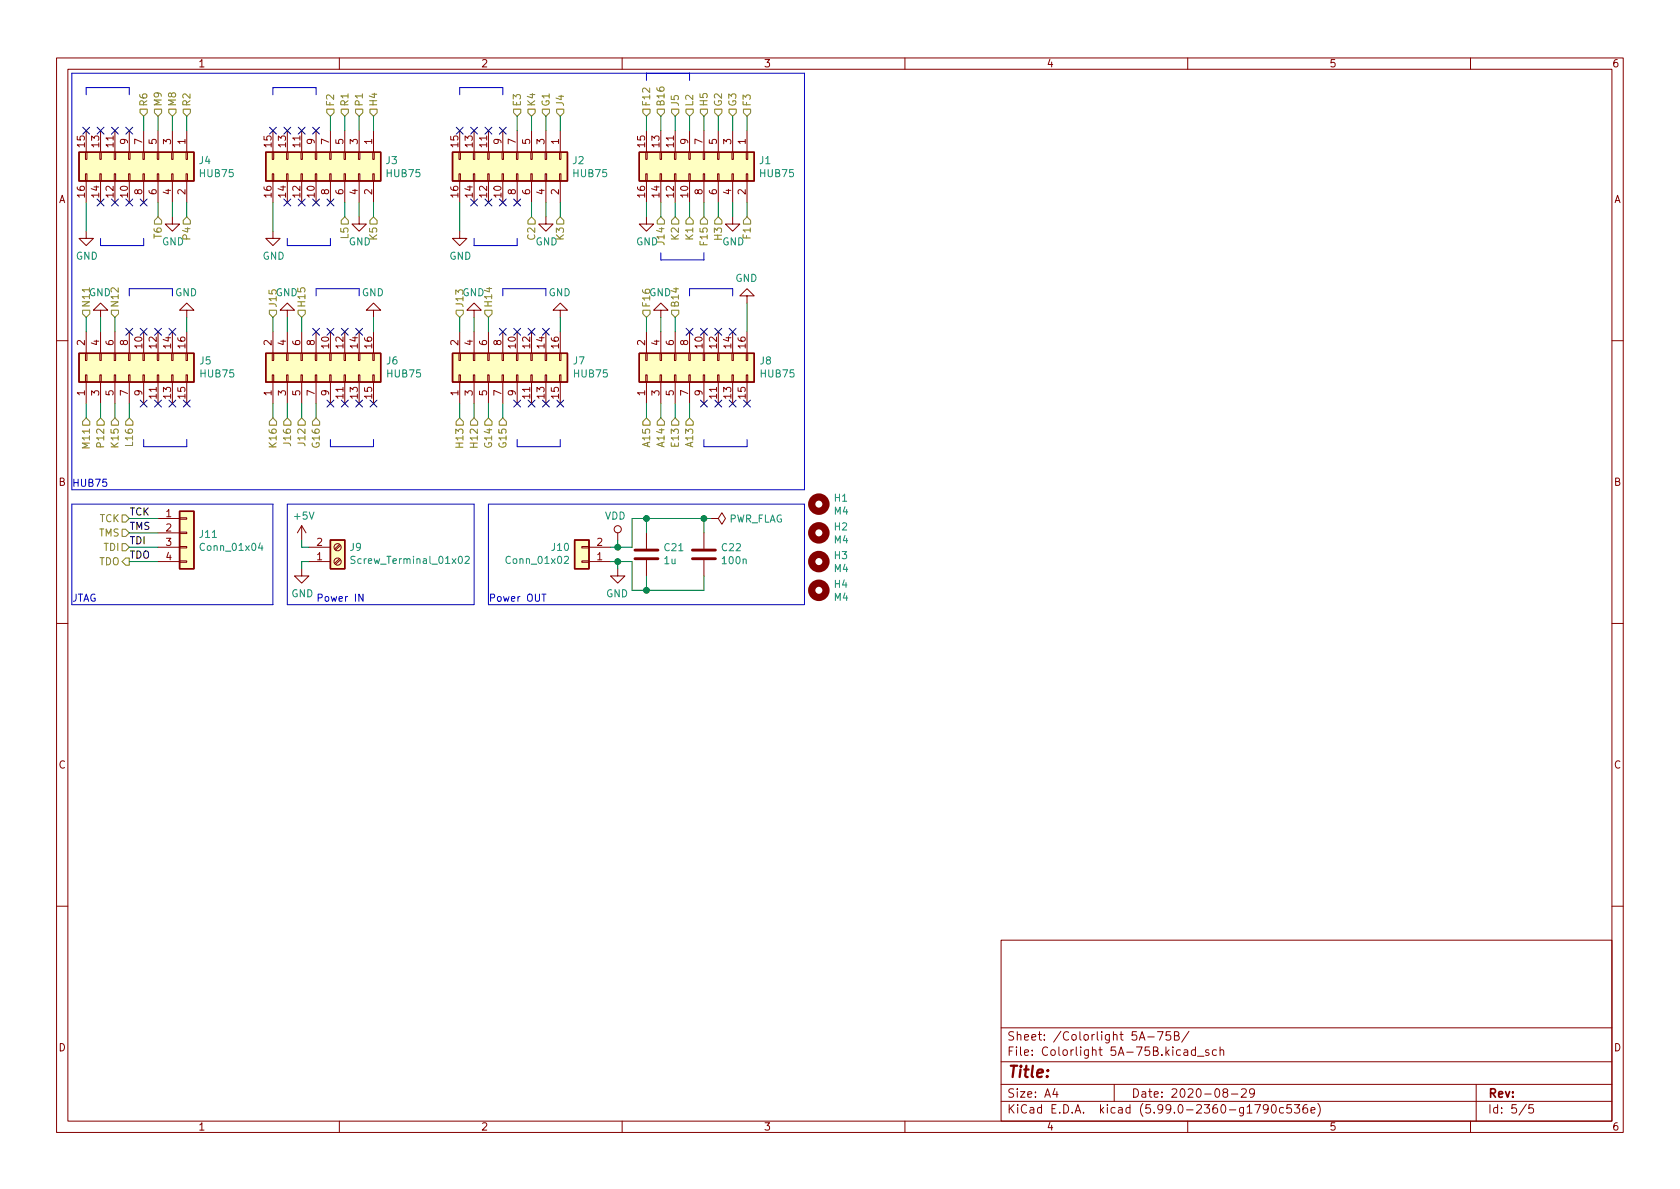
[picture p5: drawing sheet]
<svg xmlns="http://www.w3.org/2000/svg" width="297mm" height="210mm" viewBox="0 0 297 210" stroke-linecap="round" stroke-linejoin="round" font-family="sans-serif">
<defs><g id="words">
<text font-size="2.8" fill="#840000" x="178" y="190.6">Title:</text>
<g font-size="2.1" fill="#840000">
<text x="178" y="184">Sheet: /Colorlight 5A-75B/</text>
<text x="178" y="186.7">File: Colorlight 5A-75B.kicad_sch</text>
<text x="178" y="196.9">KiCad E.D.A. kicad (5.99.0-2360-g1790c536e)</text>
<text x="178" y="194.1">Size: A4</text>
<text x="200" y="194.1">Date: 2020-08-29</text>
<text x="263" y="194.1">Rev:</text>
<text x="263" y="196.9">Id: 5/5</text>
</g>
<g font-size="1.8" fill="#840000">
<text x="35" y="11.9">1</text>
<text x="85" y="11.9">2</text>
<text x="135" y="11.9">3</text>
<text x="185" y="11.9">4</text>
<text x="235" y="11.9">5</text>
<text x="285" y="11.9">6</text>
<text x="15" y="26" transform="rotate(-90 15 26)">15</text>
<text x="17.5" y="26" transform="rotate(-90 17.5 26)">13</text>
<text x="20.1" y="26" transform="rotate(-90 20.1 26)">11</text>
<text x="22.6" y="25.5" transform="rotate(-90 22.6 25.5)">9</text>
<text x="25.1" y="25.5" transform="rotate(-90 25.1 25.5)">7</text>
<text x="27.7" y="25.5" transform="rotate(-90 27.7 25.5)">5</text>
<text x="30.2" y="25.5" transform="rotate(-90 30.2 25.5)">3</text>
<text x="32.8" y="25.5" transform="rotate(-90 32.8 25.5)">1</text>
<text x="48" y="26" transform="rotate(-90 48 26)">15</text>
<text x="50.5" y="26" transform="rotate(-90 50.5 26)">13</text>
<text x="53.1" y="26" transform="rotate(-90 53.1 26)">11</text>
<text x="55.6" y="25.5" transform="rotate(-90 55.6 25.5)">9</text>
<text x="58.2" y="25.5" transform="rotate(-90 58.2 25.5)">7</text>
<text x="60.7" y="25.5" transform="rotate(-90 60.7 25.5)">5</text>
<text x="63.2" y="25.5" transform="rotate(-90 63.2 25.5)">3</text>
<text x="65.8" y="25.5" transform="rotate(-90 65.8 25.5)">1</text>
<text x="81" y="26" transform="rotate(-90 81 26)">15</text>
<text x="83.6" y="26" transform="rotate(-90 83.6 26)">13</text>
<text x="86.1" y="26" transform="rotate(-90 86.1 26)">11</text>
<text x="88.6" y="25.5" transform="rotate(-90 88.6 25.5)">9</text>
<text x="91.2" y="25.5" transform="rotate(-90 91.2 25.5)">7</text>
<text x="93.7" y="25.5" transform="rotate(-90 93.7 25.5)">5</text>
<text x="96.3" y="25.5" transform="rotate(-90 96.3 25.5)">3</text>
<text x="98.8" y="25.5" transform="rotate(-90 98.8 25.5)">1</text>
<text x="114" y="26" transform="rotate(-90 114 26)">15</text>
<text x="116.6" y="26" transform="rotate(-90 116.6 26)">13</text>
<text x="119.1" y="26" transform="rotate(-90 119.1 26)">11</text>
<text x="121.7" y="25.5" transform="rotate(-90 121.7 25.5)">9</text>
<text x="124.2" y="25.5" transform="rotate(-90 124.2 25.5)">7</text>
<text x="126.7" y="25.5" transform="rotate(-90 126.7 25.5)">5</text>
<text x="129.3" y="25.5" transform="rotate(-90 129.3 25.5)">3</text>
<text x="131.8" y="25.5" transform="rotate(-90 131.8 25.5)">1</text>
<text x="10.3" y="35.9">A</text>
<text x="15" y="34.9" transform="rotate(-90 15 34.9)">16</text>
<text x="17.5" y="34.9" transform="rotate(-90 17.5 34.9)">14</text>
<text x="20.1" y="34.9" transform="rotate(-90 20.1 34.9)">12</text>
<text x="22.6" y="34.9" transform="rotate(-90 22.6 34.9)">10</text>
<text x="25.1" y="34.4" transform="rotate(-90 25.1 34.4)">8</text>
<text x="27.7" y="34.4" transform="rotate(-90 27.7 34.4)">6</text>
<text x="30.2" y="34.4" transform="rotate(-90 30.2 34.4)">4</text>
<text x="32.8" y="34.4" transform="rotate(-90 32.8 34.4)">2</text>
<text x="48" y="34.9" transform="rotate(-90 48 34.9)">16</text>
<text x="50.5" y="34.9" transform="rotate(-90 50.5 34.9)">14</text>
<text x="53.1" y="34.9" transform="rotate(-90 53.1 34.9)">12</text>
<text x="55.6" y="34.9" transform="rotate(-90 55.6 34.9)">10</text>
<text x="58.2" y="34.4" transform="rotate(-90 58.2 34.4)">8</text>
<text x="60.7" y="34.4" transform="rotate(-90 60.7 34.4)">6</text>
<text x="63.2" y="34.4" transform="rotate(-90 63.2 34.4)">4</text>
<text x="65.8" y="34.4" transform="rotate(-90 65.8 34.4)">2</text>
<text x="81" y="34.9" transform="rotate(-90 81 34.9)">16</text>
<text x="83.6" y="34.9" transform="rotate(-90 83.6 34.9)">14</text>
<text x="86.1" y="34.9" transform="rotate(-90 86.1 34.9)">12</text>
<text x="88.6" y="34.9" transform="rotate(-90 88.6 34.9)">10</text>
<text x="91.2" y="34.4" transform="rotate(-90 91.2 34.4)">8</text>
<text x="93.7" y="34.4" transform="rotate(-90 93.7 34.4)">6</text>
<text x="96.3" y="34.4" transform="rotate(-90 96.3 34.4)">4</text>
<text x="98.8" y="34.4" transform="rotate(-90 98.8 34.4)">2</text>
<text x="114" y="34.9" transform="rotate(-90 114 34.9)">16</text>
<text x="116.6" y="34.9" transform="rotate(-90 116.6 34.9)">14</text>
<text x="119.1" y="34.9" transform="rotate(-90 119.1 34.9)">12</text>
<text x="121.7" y="34.9" transform="rotate(-90 121.7 34.9)">10</text>
<text x="124.2" y="34.4" transform="rotate(-90 124.2 34.4)">8</text>
<text x="126.7" y="34.4" transform="rotate(-90 126.7 34.4)">6</text>
<text x="129.3" y="34.4" transform="rotate(-90 129.3 34.4)">4</text>
<text x="131.8" y="34.4" transform="rotate(-90 131.8 34.4)">2</text>
<text x="285.3" y="35.9">A</text>
<text x="15" y="61.1" transform="rotate(-90 15 61.1)">2</text>
<text x="17.5" y="61.1" transform="rotate(-90 17.5 61.1)">4</text>
<text x="20.1" y="61.1" transform="rotate(-90 20.1 61.1)">6</text>
<text x="22.6" y="61.1" transform="rotate(-90 22.6 61.1)">8</text>
<text x="25.1" y="61.6" transform="rotate(-90 25.1 61.6)">10</text>
<text x="27.7" y="61.6" transform="rotate(-90 27.7 61.6)">12</text>
<text x="30.2" y="61.6" transform="rotate(-90 30.2 61.6)">14</text>
<text x="32.8" y="61.6" transform="rotate(-90 32.8 61.6)">16</text>
<text x="48" y="61.1" transform="rotate(-90 48 61.1)">2</text>
<text x="50.5" y="61.1" transform="rotate(-90 50.5 61.1)">4</text>
<text x="53.1" y="61.1" transform="rotate(-90 53.1 61.1)">6</text>
<text x="55.6" y="61.1" transform="rotate(-90 55.6 61.1)">8</text>
<text x="58.2" y="61.6" transform="rotate(-90 58.2 61.6)">10</text>
<text x="60.7" y="61.6" transform="rotate(-90 60.7 61.6)">12</text>
<text x="63.2" y="61.6" transform="rotate(-90 63.2 61.6)">14</text>
<text x="65.8" y="61.6" transform="rotate(-90 65.8 61.6)">16</text>
<text x="81" y="61.1" transform="rotate(-90 81 61.1)">2</text>
<text x="83.6" y="61.1" transform="rotate(-90 83.6 61.1)">4</text>
<text x="86.1" y="61.1" transform="rotate(-90 86.1 61.1)">6</text>
<text x="88.6" y="61.1" transform="rotate(-90 88.6 61.1)">8</text>
<text x="91.2" y="61.6" transform="rotate(-90 91.2 61.6)">10</text>
<text x="93.7" y="61.6" transform="rotate(-90 93.7 61.6)">12</text>
<text x="96.3" y="61.6" transform="rotate(-90 96.3 61.6)">14</text>
<text x="98.8" y="61.6" transform="rotate(-90 98.8 61.6)">16</text>
<text x="114" y="61.1" transform="rotate(-90 114 61.1)">2</text>
<text x="116.6" y="61.1" transform="rotate(-90 116.6 61.1)">4</text>
<text x="119.1" y="61.1" transform="rotate(-90 119.1 61.1)">6</text>
<text x="121.7" y="61.1" transform="rotate(-90 121.7 61.1)">8</text>
<text x="124.2" y="61.6" transform="rotate(-90 124.2 61.6)">10</text>
<text x="126.7" y="61.6" transform="rotate(-90 126.7 61.6)">12</text>
<text x="129.3" y="61.6" transform="rotate(-90 129.3 61.6)">14</text>
<text x="131.8" y="61.6" transform="rotate(-90 131.8 61.6)">16</text>
<text x="15" y="70" transform="rotate(-90 15 70)">1</text>
<text x="17.5" y="70" transform="rotate(-90 17.5 70)">3</text>
<text x="20.1" y="70" transform="rotate(-90 20.1 70)">5</text>
<text x="22.6" y="70" transform="rotate(-90 22.6 70)">7</text>
<text x="25.1" y="70" transform="rotate(-90 25.1 70)">9</text>
<text x="27.7" y="70.4" transform="rotate(-90 27.7 70.4)">11</text>
<text x="30.2" y="70.4" transform="rotate(-90 30.2 70.4)">13</text>
<text x="32.8" y="70.4" transform="rotate(-90 32.8 70.4)">15</text>
<text x="48" y="70" transform="rotate(-90 48 70)">1</text>
<text x="50.5" y="70" transform="rotate(-90 50.5 70)">3</text>
<text x="53.1" y="70" transform="rotate(-90 53.1 70)">5</text>
<text x="55.6" y="70" transform="rotate(-90 55.6 70)">7</text>
<text x="58.2" y="70" transform="rotate(-90 58.2 70)">9</text>
<text x="60.7" y="70.4" transform="rotate(-90 60.7 70.4)">11</text>
<text x="63.2" y="70.4" transform="rotate(-90 63.2 70.4)">13</text>
<text x="65.8" y="70.4" transform="rotate(-90 65.8 70.4)">15</text>
<text x="81" y="70" transform="rotate(-90 81 70)">1</text>
<text x="83.6" y="70" transform="rotate(-90 83.6 70)">3</text>
<text x="86.1" y="70" transform="rotate(-90 86.1 70)">5</text>
<text x="88.6" y="70" transform="rotate(-90 88.6 70)">7</text>
<text x="91.2" y="70" transform="rotate(-90 91.2 70)">9</text>
<text x="93.7" y="70.4" transform="rotate(-90 93.7 70.4)">11</text>
<text x="96.3" y="70.4" transform="rotate(-90 96.3 70.4)">13</text>
<text x="98.8" y="70.4" transform="rotate(-90 98.8 70.4)">15</text>
<text x="114" y="70" transform="rotate(-90 114 70)">1</text>
<text x="116.6" y="70" transform="rotate(-90 116.6 70)">3</text>
<text x="119.1" y="70" transform="rotate(-90 119.1 70)">5</text>
<text x="121.7" y="70" transform="rotate(-90 121.7 70)">7</text>
<text x="124.2" y="70" transform="rotate(-90 124.2 70)">9</text>
<text x="126.7" y="70.4" transform="rotate(-90 126.7 70.4)">11</text>
<text x="129.3" y="70.4" transform="rotate(-90 129.3 70.4)">13</text>
<text x="131.8" y="70.4" transform="rotate(-90 131.8 70.4)">15</text>
<text x="10.3" y="85.9">B</text>
<text x="285.3" y="85.9">B</text>
<text x="29.4" y="91.4">1</text>
<text x="29.4" y="94">2</text>
<text x="29.4" y="96.5">3</text>
<text x="29.4" y="99.1">4</text>
<text x="56" y="99.1">1</text>
<text x="56" y="96.5">2</text>
<text x="105.6" y="99.1">1</text>
<text x="105.6" y="96.5">2</text>
<text x="10.3" y="135.9">C</text>
<text x="285.3" y="135.9">C</text>
<text x="10.3" y="185.9">D</text>
<text x="285.3" y="185.9">D</text>
<text x="35" y="199.9">1</text>
<text x="85" y="199.9">2</text>
<text x="135" y="199.9">3</text>
<text x="185" y="199.9">4</text>
<text x="235" y="199.9">5</text>
<text x="285" y="199.9">6</text>
</g>
<g font-size="1.8" fill="#848400">
<text x="26" y="18.9" transform="rotate(-90 26 18.9)">R6</text>
<text x="28.6" y="18.9" transform="rotate(-90 28.6 18.9)">M9</text>
<text x="31.1" y="18.9" transform="rotate(-90 31.1 18.9)">M8</text>
<text x="33.7" y="18.9" transform="rotate(-90 33.7 18.9)">R2</text>
<text x="59.1" y="18.9" transform="rotate(-90 59.1 18.9)">F2</text>
<text x="61.6" y="18.9" transform="rotate(-90 61.6 18.9)">R1</text>
<text x="64.1" y="18.9" transform="rotate(-90 64.1 18.9)">P1</text>
<text x="66.7" y="18.9" transform="rotate(-90 66.7 18.9)">H4</text>
<text x="92.1" y="18.9" transform="rotate(-90 92.1 18.9)">E3</text>
<text x="94.6" y="18.9" transform="rotate(-90 94.6 18.9)">K4</text>
<text x="97.2" y="18.9" transform="rotate(-90 97.2 18.9)">G1</text>
<text x="99.7" y="18.9" transform="rotate(-90 99.7 18.9)">J4</text>
<text x="114.9" y="18.9" transform="rotate(-90 114.9 18.9)">F12</text>
<text x="117.5" y="18.9" transform="rotate(-90 117.5 18.9)">B16</text>
<text x="120" y="18.9" transform="rotate(-90 120 18.9)">J5</text>
<text x="122.6" y="18.9" transform="rotate(-90 122.6 18.9)">L2</text>
<text x="125.1" y="18.9" transform="rotate(-90 125.1 18.9)">H5</text>
<text x="127.6" y="18.9" transform="rotate(-90 127.6 18.9)">G2</text>
<text x="130.2" y="18.9" transform="rotate(-90 130.2 18.9)">G3</text>
<text x="132.7" y="18.9" transform="rotate(-90 132.7 18.9)">F3</text>
<text x="28.6" y="42.1" transform="rotate(-90 28.6 42.1)">T6</text>
<text x="33.7" y="42.2" transform="rotate(-90 33.7 42.2)">P4</text>
<text x="61.6" y="42.1" transform="rotate(-90 61.6 42.1)">L5</text>
<text x="66.7" y="42.3" transform="rotate(-90 66.7 42.3)">K5</text>
<text x="94.6" y="42.3" transform="rotate(-90 94.6 42.3)">C2</text>
<text x="99.7" y="42.3" transform="rotate(-90 99.7 42.3)">K3</text>
<text x="117.5" y="42.9" transform="rotate(-90 117.5 42.9)">J14</text>
<text x="120" y="42.3" transform="rotate(-90 120 42.3)">K2</text>
<text x="122.6" y="42.3" transform="rotate(-90 122.6 42.3)">K1</text>
<text x="125.1" y="43" transform="rotate(-90 125.1 43)">F15</text>
<text x="127.6" y="42.3" transform="rotate(-90 127.6 42.3)">H3</text>
<text x="132.7" y="42.1" transform="rotate(-90 132.7 42.1)">F1</text>
<text x="15.7" y="52.4">GND</text>
<text x="15.9" y="54.5" transform="rotate(-90 15.9 54.5)">N11</text>
<text x="21" y="54.5" transform="rotate(-90 21 54.5)">N12</text>
<text x="48.9" y="54.5" transform="rotate(-90 48.9 54.5)">J15</text>
<text x="54" y="54.5" transform="rotate(-90 54 54.5)">H15</text>
<text x="81.9" y="54.5" transform="rotate(-90 81.9 54.5)">J13</text>
<text x="87" y="54.5" transform="rotate(-90 87 54.5)">H14</text>
<text x="114.9" y="54.5" transform="rotate(-90 114.9 54.5)">F16</text>
<text x="120" y="54.5" transform="rotate(-90 120 54.5)">B14</text>
<text x="15.9" y="79" transform="rotate(-90 15.9 79)">M11</text>
<text x="18.4" y="78.7" transform="rotate(-90 18.4 78.7)">P12</text>
<text x="21" y="78.8" transform="rotate(-90 21 78.8)">K15</text>
<text x="23.5" y="78.6" transform="rotate(-90 23.5 78.6)">L16</text>
<text x="48.9" y="78.8" transform="rotate(-90 48.9 78.8)">K16</text>
<text x="51.4" y="78.5" transform="rotate(-90 51.4 78.5)">J16</text>
<text x="54" y="78.5" transform="rotate(-90 54 78.5)">J12</text>
<text x="56.5" y="78.9" transform="rotate(-90 56.5 78.9)">G16</text>
<text x="81.9" y="78.8" transform="rotate(-90 81.9 78.8)">H13</text>
<text x="84.5" y="78.8" transform="rotate(-90 84.5 78.8)">H12</text>
<text x="87" y="78.9" transform="rotate(-90 87 78.9)">G14</text>
<text x="89.5" y="78.9" transform="rotate(-90 89.5 78.9)">G15</text>
<text x="114.9" y="78.8" transform="rotate(-90 114.9 78.8)">A15</text>
<text x="117.5" y="78.8" transform="rotate(-90 117.5 78.8)">A14</text>
<text x="120" y="78.7" transform="rotate(-90 120 78.7)">E13</text>
<text x="122.6" y="78.8" transform="rotate(-90 122.6 78.8)">A13</text>
<text x="17.5" y="94.9">TMS</text>
<text x="17.6" y="92.3">TCK</text>
<text x="17.5" y="99.9">TDO</text>
<text x="18.4" y="97.4">TDI</text>
</g>
<g font-size="1.8" fill="#008484">
<text x="35.2" y="29">J4</text>
<text x="68.3" y="29">J3</text>
<text x="101.3" y="29">J2</text>
<text x="134.3" y="29">J1</text>
<text x="35.4" y="31.3">HUB75</text>
<text x="68.4" y="31.3">HUB75</text>
<text x="101.4" y="31.3">HUB75</text>
<text x="134.5" y="31.3">HUB75</text>
<text x="13.4" y="45.9">GND</text>
<text x="28.6" y="43.4">GND</text>
<text x="46.4" y="45.9">GND</text>
<text x="61.6" y="43.4">GND</text>
<text x="79.4" y="45.9">GND</text>
<text x="94.7" y="43.4">GND</text>
<text x="112.4" y="43.4">GND</text>
<text x="127.7" y="43.4">GND</text>
<text x="48.7" y="52.4">GND</text>
<text x="81.7" y="52.4">GND</text>
<text x="114.8" y="52.4">GND</text>
<text x="130" y="49.8">GND</text>
<text x="35.3" y="64.4">J5</text>
<text x="68.4" y="64.4">J6</text>
<text x="101.4" y="64.4">J7</text>
<text x="134.4" y="64.4">J8</text>
<text x="35.5" y="66.7">HUB75</text>
<text x="68.5" y="66.7">HUB75</text>
<text x="101.5" y="66.7">HUB75</text>
<text x="134.6" y="66.7">HUB75</text>
<text x="147.5" y="88.7">H1</text>
<text x="35.3" y="95.1">J11</text>
<text x="52.1" y="91.9">+5V</text>
<text x="106.9" y="91.9">VDD</text>
<text x="128.7" y="92.4">PWR_FLAG</text>
<text x="147.5" y="91">M4</text>
<text x="147.5" y="93.8">H2</text>
<text x="35.7" y="97.4">Conn_01x04</text>
<text x="61.9" y="97.4">J9</text>
<text x="62.8" y="99.7">Screw_Terminal_01x02</text>
<text x="89.8" y="99.7">Conn_01x02</text>
<text x="97.6" y="97.4">J10</text>
<text x="117.4" y="99.8">1u</text>
<text x="117.5" y="97.5">C21</text>
<text x="127.7" y="97.5">C22</text>
<text x="127.8" y="99.8">100n</text>
<text x="147.5" y="96.1">M4</text>
<text x="147.5" y="101.2">M4</text>
<text x="147.5" y="98.9">H3</text>
<text x="51.5" y="105.6">GND</text>
<text x="107.1" y="105.6">GND</text>
<text x="147.5" y="106.2">M4</text>
<text x="147.5" y="103.9">H4</text>
</g>
<g font-size="1.8" fill="#0000c2">
<text x="30.9" y="52.4">GND</text>
<text x="64" y="52.4">GND</text>
<text x="97" y="52.4">GND</text>
<text x="12.7" y="86.1">HUB75</text>
<text x="12.7" y="106.4">JTAG</text>
<text x="55.9" y="106.4">Power IN</text>
<text x="86.4" y="106.4">Power OUT</text>
</g>
<g font-size="1.8">
<text x="22.9" y="91.1">TCK</text>
<text x="22.9" y="93.7">TMS</text>
<text x="22.9" y="96.2">TDI</text>
<text x="22.9" y="98.8">TDO</text>
</g>
</g></defs>
<path d="M0 .2h297v210.1h-297z" fill="#fff" stroke="#fff" stroke-width=".18"/>
<g fill="none" stroke="#840000" stroke-width=".18">
<path d="M10 10.2h277v190.1h-277zM12 12.2h273v186.1h-273zM60 10.2v2M110 10.2v2M160 10.2v2M210 10.2v2M260 10.2v2M15.1 26.9h.3v1.3h-.3zM15.1 30.7h.3v1.3h-.3zM15.2 23.1v3.8M15.2 32v3.8M17.7 26.9h.2v1.3h-.2z"/>
<path d="M17.7 30.7h.2v1.3h-.2zM17.8 23.1v3.8M17.8 32v3.8M20.2 26.9h.2v1.3h-.2zM20.2 30.7h.2v1.3h-.2zM20.3 23.1v3.8M20.3 32v3.8M22.7 26.9h.3v1.3h-.3zM22.7 30.7h.3v1.3h-.3zM22.9 23.1v3.8M22.9 32v3.8M25.3 26.9h.2v1.3h-.2z"/>
<path d="M25.3 30.7h.2v1.3h-.2zM25.4 23.1v3.8M25.4 32v3.8M27.8 26.9h.3v1.3h-.3zM27.8 30.7h.3v1.3h-.3zM27.9 23.1v3.8M27.9 32v3.8M30.4 26.9h.2v1.3h-.2zM30.4 30.7h.2v1.3h-.2zM30.5 38.3v1.3h1.2l-1.2 1.3-1.3-1.3h1.3M30.5 23.1v3.8M30.5 32v3.8"/>
<path d="M32.9 26.9h.2v1.3h-.2zM32.9 30.7h.2v1.3h-.2zM33 23.1v3.8M33 32v3.8M48.1 26.9h.3v1.3h-.3zM48.1 30.7h.3v1.3h-.3zM48.3 23.1v3.8M48.3 32v3.8M50.7 26.9h.2v1.3h-.2zM50.7 30.7h.2v1.3h-.2zM50.8 23.1v3.8M50.8 32v3.8"/>
<path d="M53.2 26.9h.3v1.3h-.3zM53.2 30.7h.3v1.3h-.3zM53.3 23.1v3.8M53.3 32v3.8M55.8 26.9h.2v1.3h-.2zM55.8 30.7h.2v1.3h-.2zM55.9 23.1v3.8M55.9 32v3.8M58.3 26.9h.2v1.3h-.2zM58.3 30.7h.2v1.3h-.2zM58.4 23.1v3.8M58.4 32v3.8"/>
<path d="M60.8 26.9h.3v1.3h-.3zM60.8 30.7h.3v1.3h-.3zM61 23.1v3.8M61 32v3.8M63.4 26.9h.2v1.3h-.2zM63.4 30.7h.2v1.3h-.2zM63.5 38.3v1.3h1.3l-1.3 1.3-1.3-1.3h1.3M63.5 23.1v3.8M63.5 32v3.8M65.9 26.9h.3v1.3h-.3zM65.9 30.7h.3v1.3h-.3zM66 23.1v3.8"/>
<path d="M66 32v3.8M81.2 26.9h.2v1.3h-.2zM81.2 30.7h.2v1.3h-.2zM81.3 23.1v3.8M81.3 32v3.8M83.7 26.9h.2v1.3h-.2zM83.7 30.7h.2v1.3h-.2zM83.8 23.1v3.8M83.8 32v3.8M86.2 26.9h.3v1.3h-.3zM86.2 30.7h.3v1.3h-.3zM86.4 23.1v3.8"/>
<path d="M86.4 32v3.8M88.8 26.9h.2v1.3h-.2zM88.8 30.7h.2v1.3h-.2zM88.9 23.1v3.8M88.9 32v3.8M91.3 26.9h.3v1.3h-.3zM91.3 30.7h.3v1.3h-.3zM91.4 23.1v3.8M91.4 32v3.8M93.9 26.9h.2v1.3h-.2zM93.9 30.7h.2v1.3h-.2zM94 23.1v3.8"/>
<path d="M94 32v3.8M96.4 26.9h.2v1.3h-.2zM96.4 30.7h.2v1.3h-.2zM96.5 38.3v1.3h1.3l-1.3 1.3-1.3-1.3h1.3M96.5 23.1v3.8M96.5 32v3.8M98.9 26.9h.3v1.3h-.3zM98.9 30.7h.3v1.3h-.3zM99.1 23.1v3.8M99.1 32v3.8M114.2 26.9h.2v1.3h-.2zM114.2 30.7h.2v1.3h-.2z"/>
<path d="M114.3 38.3v1.3h1.3l-1.3 1.3-1.3-1.3h1.3M114.3 23.1v3.8M114.3 32v3.8M116.7 26.9h.3v1.3h-.3zM116.7 30.7h.3v1.3h-.3zM116.8 23.1v3.8M116.8 32v3.8M119.3 26.9h.2v1.3h-.2zM119.3 30.7h.2v1.3h-.2zM119.4 23.1v3.8M119.4 32v3.8M121.8 26.9h.2v1.3h-.2z"/>
<path d="M121.8 30.7h.2v1.3h-.2zM121.9 23.1v3.8M121.9 32v3.8M124.3 26.9h.3v1.3h-.3zM124.3 30.7h.3v1.3h-.3zM124.5 23.1v3.8M124.5 32v3.8M126.9 26.9h.2v1.3h-.2zM126.9 30.7h.2v1.3h-.2zM127 23.1v3.8M127 32v3.8M129.4 26.9h.3v1.3h-.3z"/>
<path d="M129.4 30.7h.3v1.3h-.3zM129.5 38.3v1.3h1.3l-1.3 1.3-1.2-1.3h1.2M129.5 23.1v3.8M129.5 32v3.8M132 26.9h.2v1.3h-.2zM132 30.7h.2v1.3h-.2zM132.1 23.1v3.8M132.1 32v3.8M15.2 40.9v1.3h1.3l-1.3 1.2-1.2-1.2h1.2M15.2 58.7v3.8M17.8 54.9h1.2l-1.2-1.3-1.3 1.3h1.3v1.2M17.8 58.7v3.8"/>
<path d="M20.3 58.7v3.8M22.9 58.7v3.8M25.4 58.7v3.8M27.9 58.7v3.8M30.5 58.7v3.8M33 54.9h1.3l-1.3-1.3-1.3 1.3h1.3v1.2M33 58.7v3.8M48.3 40.9v1.3h1.2l-1.2 1.2-1.3-1.2h1.3M48.3 58.7v3.8M50.8 54.9h1.3l-1.3-1.3-1.3 1.3h1.3v1.2M50.8 58.7v3.8M53.3 58.7v3.8"/>
<path d="M55.9 58.7v3.8M58.4 58.7v3.8M61 58.7v3.8M63.5 58.7v3.8M66 54.9h1.3l-1.3-1.3-1.2 1.3h1.2v1.2M66 58.7v3.8M81.3 40.9v1.3h1.2l-1.2 1.2-1.3-1.2h1.3M81.3 58.7v3.8M83.8 54.9h1.3l-1.3-1.3-1.3 1.3h1.3v1.2M83.8 58.7v3.8M86.4 58.7v3.8M88.9 58.7v3.8"/>
<path d="M91.4 58.7v3.8M94 58.7v3.8M96.5 58.7v3.8M99.1 54.9h1.2l-1.2-1.3-1.3 1.3h1.3v1.2M99.1 58.7v3.8M114.3 58.7v3.8M116.8 54.9h1.3l-1.3-1.3-1.2 1.3h1.2v1.2M116.8 58.7v3.8M119.4 58.7v3.8M121.9 58.7v3.8M124.5 58.7v3.8M127 58.7v3.8"/>
<path d="M129.5 58.7v3.8M132.1 52.3h1.2l-1.2-1.3-1.3 1.3h1.3v1.3M132.1 58.7v3.8M10 60.2h2M15.1 66.3h.3v1.3h-.3zM15.1 62.5h.3v1.2h-.3zM15.2 67.6v3.8M17.7 66.3h.2v1.3h-.2zM17.7 62.5h.2v1.2h-.2zM17.8 67.6v3.8M20.2 66.3h.2v1.3h-.2zM20.2 62.5h.2v1.2h-.2z"/>
<path d="M20.3 67.6v3.8M22.7 66.3h.3v1.3h-.3zM22.7 62.5h.3v1.2h-.3zM22.9 67.6v3.8M25.3 66.3h.2v1.3h-.2zM25.3 62.5h.2v1.2h-.2zM25.4 67.6v3.8M27.8 66.3h.3v1.3h-.3zM27.8 62.5h.3v1.2h-.3zM27.9 67.6v3.8M30.4 66.3h.2v1.3h-.2zM30.4 62.5h.2v1.2h-.2z"/>
<path d="M30.5 67.6v3.8M32.9 66.3h.2v1.3h-.2zM32.9 62.5h.2v1.2h-.2zM33 67.6v3.8M48.1 66.3h.3v1.3h-.3zM48.1 62.5h.3v1.2h-.3zM48.3 67.6v3.8M50.7 66.3h.2v1.3h-.2zM50.7 62.5h.2v1.2h-.2zM50.8 67.6v3.8M53.2 66.3h.3v1.3h-.3zM53.2 62.5h.3v1.2h-.3z"/>
<path d="M53.3 67.6v3.8M55.8 66.3h.2v1.3h-.2zM55.8 62.5h.2v1.2h-.2zM55.9 67.6v3.8M58.3 66.3h.2v1.3h-.2zM58.3 62.5h.2v1.2h-.2zM58.4 67.6v3.8M60.8 66.3h.3v1.3h-.3zM60.8 62.5h.3v1.2h-.3zM61 67.6v3.8M63.4 66.3h.2v1.3h-.2zM63.4 62.5h.2v1.2h-.2z"/>
<path d="M63.5 67.6v3.8M65.9 66.3h.3v1.3h-.3zM65.9 62.5h.3v1.2h-.3zM66 67.6v3.8M81.2 66.3h.2v1.3h-.2zM81.2 62.5h.2v1.2h-.2zM81.3 67.6v3.8M83.7 66.3h.2v1.3h-.2zM83.7 62.5h.2v1.2h-.2zM83.8 67.6v3.8M86.2 66.3h.3v1.3h-.3zM86.2 62.5h.3v1.2h-.3z"/>
<path d="M86.4 67.6v3.8M88.8 66.3h.2v1.3h-.2zM88.8 62.5h.2v1.2h-.2zM88.9 67.6v3.8M91.3 66.3h.3v1.3h-.3zM91.3 62.5h.3v1.2h-.3zM91.4 67.6v3.8M93.9 66.3h.2v1.3h-.2zM93.9 62.5h.2v1.2h-.2zM94 67.6v3.8M96.4 66.3h.2v1.3h-.2zM96.4 62.5h.2v1.2h-.2z"/>
<path d="M96.5 67.6v3.8M98.9 66.3h.3v1.3h-.3zM98.9 62.5h.3v1.2h-.3zM99.1 67.6v3.8M114.2 66.3h.2v1.3h-.2zM114.2 62.5h.2v1.2h-.2zM114.3 67.6v3.8M116.7 66.3h.3v1.3h-.3zM116.7 62.5h.3v1.2h-.3zM116.8 67.6v3.8M119.3 66.3h.2v1.3h-.2zM119.3 62.5h.2v1.2h-.2z"/>
<path d="M119.4 67.6v3.8M121.8 66.3h.2v1.3h-.2zM121.8 62.5h.2v1.2h-.2zM121.9 67.6v3.8M124.3 66.3h.3v1.3h-.3zM124.3 62.5h.3v1.2h-.3zM124.5 67.6v3.8M126.9 66.3h.2v1.3h-.2zM126.9 62.5h.2v1.2h-.2zM127 67.6v3.8M129.4 66.3h.3v1.3h-.3zM129.4 62.5h.3v1.2h-.3z"/>
<path d="M129.5 67.6v3.8M132 66.3h.2v1.3h-.2zM132 62.5h.2v1.2h-.2zM132.1 67.6v3.8M285 60.2h2M27.9 99.3h3.8M27.9 96.8h3.8M27.9 91.7h3.8M27.9 94.2h3.8M31.7 99.2h1.3v.2h-1.3zM31.7 96.6h1.3v.3h-1.3zM31.7 94.1h1.3v.3h-1.3z"/>
<path d="M31.7 91.6h1.3v.2h-1.3zM53.3 93l-.7 1.2M53.3 93v2.5M53.3 93l.8 1.2M54.6 99.3h3.8M54.6 96.8h3.8M60 96.3l-.8 .8M60 98.8l-.8 .8M60.2 96.4l-.9 .9M60.2 99l-.9 .8M102.9 96.6h1.2v.3h-1.2zM102.9 99.2h1.2v.2h-1.2z"/>
<path d="M104.1 99.3h3.8M104.1 96.8h3.8M109.2 94.2v1.3M114.3 94.2v2.8M114.3 99.1v2.7M124.5 94.2v2.8M124.5 99.1v2.7M125.7 91.7h1.3l.6-1 .7 1-.7 1-.6-1M125.7 91.7h.1M10 110.2h2M53.3 100.6v1.2h1.3l-1.3 1.3-1.2-1.3h1.2M109.2 100.6v1.2h-1.3l1.3 1.3 1.3-1.3h-1.3"/>
<path d="M285 110.2h2M10 160.2h2M177 166.3h108v32h-108zM285 160.2h2M60 198.3v2M110 198.3v2M160 198.3v2M177 194.8h108M177 191.8h108M177 187.8h108M177 181.8h108M186.5 192.5l-.4 1h1"/>
<path d="M186.9 193v1M197 191.8v3M202.9 183.4h1.2M204.6 182.4h1l-.6 1.5M206.9 182.4h-.7l-.1 .7 .3-.1 .5 .1 .1 .2-.1 .5-.2 .1-.6-.1M207.6 183.1h.5l.3-.1v-.3l-.1-.2-.7-.1v1.5h.6l.3-.3a.39 .39 0 0 0-.4-.5M209.4 185.7h.5l.1 .9M210 198.3v2M210 186l-.5 .1a.29 .29 0 0 0-.2 .2 .29 .29 0 0 0 .2 .3h.5M210.2 182.4l-1.3 1.9M211.4 185.7l-.5-.1-.3 .3v.4l.2 .3h.6M211.4 185.1v1.5"/>
<path d="M211.7 186.8h1.2M213.7 185.7l-.3-.1-.3 .2 .1 .3 .5 .1v.4h-.6M215.1 185.7l-.5-.1-.2 .3v.4l.1 .3h.6M215.7 185.8l.2-.2 .4 .1 .1 .9M215.7 185.1v1.5M216.5 193.2l-.3-.3 .1-.2 .2-.2 .4 .1 .2 .2-.1 .2-.6 .2-.2 .3 .1 .4 .2 .1h.4l.2-.3v-.2l-.3-.3M217.7 193.5h1.2M219.5 192.7l.6-.2 .2 .2 .1 .3-1 1h1M221.8 193.2l-.3 .3h-.3l-.3-.3 .2-.6 .4-.1 .2 .2a.99 .99 0 0 1-.3 1.3h-.3M221.9 195.3h1l-.7 1.5M224.2 196l-.3 .3h-.3l-.2-.3 .1-.6 .4-.1 .2 .2a.99 .99 0 0 1-.3 1.3h-.3M225 195.4l.1-.1a.81 .81 0 0 1 .6 .7 .81 .81 0 0 1-.3 .8h-.1a.81 .81 0 0 1-.6-.6 .81 .81 0 0 1 .3-.8z"/>
<path d="M226.9 195.9l-.4-.1-.3 .3v.4l.2 .3h.5M228.3 195.3h-.7l-.1 .7 .2-.1 .5 .1 .2 .2-.1 .5-.2 .1-.6-.1M228.9 195.3h.9l-.5 .6 .4 .1v.7l-.2 .1h-.4l-.2-.1M231.1 195.3a.59 .59 0 0 0-.7 .7v.5l.1 .3h.4l.2-.1 .1-.5-.1-.2-.5-.1-.2 .3M231.8 196.3l.7-.1-.1-.3-.4-.1-.2 .2 .1 .8h.5M233 195.1a1.72 1.72 0 0 1 0 2.3M260 198.3v2M261 191.8v6.5M269.9 195.3l-1.3 1.9M271.1 195.3h-.7l-.1 .7 .2-.1 .5 .1 .2 .2-.1 .5-.2 .1-.6-.1"/>
<circle cx="59.7" cy="96.8" r=".63"/>
<circle cx="59.7" cy="99.3" r=".63"/>
<circle cx="109.2" cy="93.6" r=".63"/>
</g>
<path d="M112.3 97.3h4M112.3 98.8h4M122.4 97.3h4.1M122.4 98.8h4.1" fill="none" stroke="#840000" stroke-width=".51"/>
<g fill="#ffffc2" stroke="#ffffc2" stroke-width=".18">
<path d="M14 26.9h20.3v5.1h-20.3z"/>
<path d="M113 26.9h20.3v5.1h-20.3z"/>
<path d="M14 62.5h20.3v5.1h-20.3z"/>
<path d="M80 26.9h20.3v5.1h-20.3z"/>
<path d="M101.6 95.5h2.5v5.1h-2.5z"/>
<path d="M58.4 95.5h2.6v5.1h-2.6z"/>
<path d="M31.7 90.4h2.6v10.2h-2.6z"/>
<path d="M47 62.5h20.3v5.1h-20.3z"/>
<path d="M113 62.5h20.3v5.1h-20.3z"/>
<path d="M47 26.9h20.3v5.1h-20.3z"/>
<path d="M80 62.5h20.3v5.1h-20.3z"/>
</g>
<path d="M14 26.9h20.3v5.1h-20.3zM47 26.9h20.3v5.1h-20.3zM80 26.9h20.3v5.1h-20.3zM113 26.9h20.3v5.1h-20.3zM14 62.5h20.3v5.1h-20.3zM47 62.5h20.3v5.1h-20.3zM80 62.5h20.3v5.1h-20.3zM113 62.5h20.3v5.1h-20.3zM31.7 90.4h2.6v10.2h-2.6zM58.4 95.5h2.6v5.1h-2.6zM101.6 95.5h2.5v5.1h-2.5z" fill="none" stroke="#840000" stroke-width=".25"/>
<path d="M46 96l-.3 .9h.8M46.3 96.5v.8M62.8 98.4h-.5l-.2 .1v.4l.5 .2 .2 .3-.3 .2h-.5M82.2 98.5l.5-.1 .3 .3-.8 .9h.8M99.8 98.5l.5-.1 .2 .3-.8 .9h.8" fill="none" stroke="#008484" stroke-width=".18"/>
<g fill="none" stroke="#840000" stroke-width="1.3">
<circle cx="144.8" cy="89.1" r="1.27"/>
<circle cx="144.8" cy="99.3" r="1.27"/>
<circle cx="144.8" cy="94.2" r="1.27"/>
<circle cx="144.8" cy="104.4" r="1.27"/>
</g>
<g fill="none" stroke="#848400" stroke-width=".18">
<path d="M24.8 19.3h1.2v.6l-.6 .7-.6-.7zM27.3 19.3h1.3v.6l-.7 .7-.6-.7zM29.8 19.3h1.3v.6l-.6 .7-.7-.7zM32.4 19.3h1.3v.6l-.7 .7-.6-.7zM57.8 19.3h1.3v.6l-.7 .7-.6-.7zM60.3 19.3h1.3v.6l-.6 .7-.7-.7zM62.9 19.3h1.2v.6l-.6 .7-.6-.7zM65.4 19.3h1.3v.6l-.7 .7-.6-.7zM90.8 19.3h1.3v.6l-.7 .7-.6-.7zM93.3 19.3h1.3v.6l-.6 .7-.7-.7zM95.9 19.3h1.3v.6l-.7 .7-.6-.7zM98.4 19.3h1.3v.6l-.6 .7-.7-.7z"/>
<path d="M113.7 19.3h1.2v.6l-.6 .7-.6-.7zM116.2 19.3h1.3v.6l-.7 .7-.6-.7zM118.7 19.3h1.3v.6l-.6 .7-.7-.7zM121.3 19.3h1.3v.6l-.7 .7-.6-.7zM123.8 19.3h1.3v.6l-.6 .7-.7-.7zM126.4 19.3h1.2v.6l-.6 .7-.6-.7zM128.9 19.3h1.3v.6l-.7 .7-.6-.7zM131.4 19.3h1.3v.6l-.6 .7-.7-.7zM27.9 38.3l.7 .7v.6h-1.3v-.6zM32.4 39l.6-.7 .7 .7v.6h-1.3zM61 38.3l.6 .7v.6h-1.3v-.6zM65.4 39l.6-.7 .7 .7v.6h-1.3z"/>
<path d="M93.3 39l.7-.7 .6 .7v.6h-1.3zM99.1 38.3l.6 .7v.6h-1.3v-.6zM116.2 39l.6-.7 .7 .7v.6h-1.3zM119.4 38.3l.6 .7v.6h-1.3v-.6zM121.9 38.3l.7 .7v.6h-1.3v-.6zM124.5 38.3l.6 .7v.6h-1.3v-.6zM126.4 39l.6-.7 .6 .7v.6h-1.2zM131.4 39l.7-.7 .6 .7v.6h-1.3zM14.6 54.9h1.3v.6l-.7 .6-.6-.6zM19.7 54.9h1.3v.6l-.7 .6-.6-.6zM47.6 54.9h1.3v.6l-.6 .6-.7-.6zM52.7 54.9h1.3v.6l-.7 .6-.6-.6z"/>
<path d="M80.6 54.9h1.3v.6l-.6 .6-.7-.6zM85.7 54.9h1.3v.6l-.6 .6-.7-.6zM113.7 54.9h1.2v.6l-.6 .6-.6-.6zM118.7 54.9h1.3v.6l-.6 .6-.7-.6zM15.2 73.9l.7 .6v.7h-1.3v-.7zM17.8 73.9l.6 .6v.7h-1.3v-.7zM20.3 73.9l.7 .6v.7h-1.3v-.7zM22.2 74.5l.7-.6 .6 .6v.7h-1.3zM47.6 74.5l.7-.6 .6 .6v.7h-1.3zM50.2 74.5l.6-.6 .6 .6v.7h-1.2zM52.7 74.5l.6-.6 .7 .6v.7h-1.3zM55.9 73.9l.6 .6v.7h-1.3v-.7z"/>
<path d="M81.3 73.9l.6 .6v.7h-1.3v-.7zM83.8 73.9l.7 .6v.7h-1.3v-.7zM85.7 74.5l.7-.6 .6 .6v.7h-1.3zM88.9 73.9l.6 .6v.7h-1.2v-.7zM114.3 73.9l.6 .6v.7h-1.2v-.7zM116.2 74.5l.6-.6 .7 .6v.7h-1.3zM119.4 73.9l.6 .6v.7h-1.3v-.7zM121.9 73.9l.7 .6v.7h-1.3v-.7zM21.6 93.6h.6l.7 .6-.7 .7h-.6zM21.6 96.1h.6l.7 .7-.7 .6h-.6zM21.6 91.1h.6l.7 .6-.7 .6h-.6zM22.2 98.7h.7v1.2h-.7l-.6-.6z"/>
</g>
<g fill="none" stroke="#0000c2" stroke-width=".18">
<path d="M12.7 12.9h129.5v73.7h-129.5zM15.2 16.8v-1.3h7.7v1.3M48.3 16.8v-1.3h7.6v1.3M81.3 16.8v-1.3h7.6v1.3M114.3 12.9v1.3M121.9 12.9v1.3M17.8 42.2v1.2h7.6v-1.2M30.5 51h-7.6v1.3M50.8 42.2v1.2h7.6v-1.2M63.5 51h-7.6v1.3M83.8 42.2v1.2h7.6v-1.2M96.5 51h-7.6v1.3"/>
<path d="M116.8 44.7v1.3h7.7v-1.3M121.9 52.3v-1.3h7.6v1.3M25.4 77.7v1.3h7.6v-1.3M58.4 77.7v1.3h7.6v-1.3M91.4 77.7v1.3h7.7v-1.3M124.5 77.7v1.3h7.6v-1.3M12.7 89.1h35.6v17.8h-35.6zM50.8 89.1h33v17.8h-33zM86.4 89.1h55.8v17.8h-55.8zM64.2 105.1v1.2l-.7-1.2v1.2M95.8 105.1h.7"/>
</g>
<g fill="none" stroke="#008400" stroke-width=".18">
<path d="M15.2 35.8v5.1M25.4 20.6v2.5M27.9 20.6v2.5M27.9 35.8v2.5M30.5 20.6v2.5M30.5 35.8v2.5M33 20.6v2.5M33 35.8v2.5M48.3 35.8v5.1M58.4 20.6v2.5M61 20.6v2.5M61 35.8v2.5"/>
<path d="M63.5 20.6v2.5M63.5 35.8v2.5M66 20.6v2.5M66 35.8v2.5M81.3 35.8v5.1M91.4 20.6v2.5M94 20.6v2.5M94 35.8v2.5M96.5 20.6v2.5M96.5 35.8v2.5M99.1 20.6v2.5M99.1 35.8v2.5"/>
<path d="M114.3 20.6v2.5M114.3 35.8v2.5M116.8 20.6v2.5M116.8 35.8v2.5M119.4 20.6v2.5M119.4 35.8v2.5M121.9 20.6v2.5M121.9 35.8v2.5M124.5 20.6v2.5M124.5 35.8v2.5M127 20.6v2.5M127 35.8v2.5"/>
<path d="M129.5 20.6v2.5M129.5 35.8v2.5M132.1 20.6v2.5M132.1 35.8v2.5M15.2 56.1v2.6M17.8 56.1v2.6M20.3 56.1v2.6M33 56.1v2.6M48.3 56.1v2.6M50.8 56.1v2.6M53.3 56.1v2.6M66 56.1v2.6"/>
<path d="M81.3 56.1v2.6M83.8 56.1v2.6M86.4 56.1v2.6M99.1 56.1v2.6M114.3 56.1v2.6M116.8 56.1v2.6M119.4 56.1v2.6M132.1 53.6v5.1M15.2 71.4v2.5M17.8 71.4v2.5M20.3 71.4v2.5M22.9 71.4v2.5"/>
<path d="M48.3 71.4v2.5M50.8 71.4v2.5M53.3 71.4v2.5M55.9 71.4v2.5M81.3 71.4v2.5M83.8 71.4v2.5M86.4 71.4v2.5M88.9 71.4v2.5M114.3 71.4v2.5M116.8 71.4v2.5M119.4 71.4v2.5M121.9 71.4v2.5"/>
<path d="M22.9 91.7h5M22.9 96.8h5M22.9 99.3h5M22.9 94.2h5M53.3 95.5v1.3h1.3M54.6 99.3h-1.3v1.3M107.9 99.3h3.9v5.1h12.7v-2.6M109.2 95.5v1.3M109.2 99.3v1.3M114.3 91.7v2.5M124.5 91.7v2.5M125.7 91.7h-13.9v5.1h-3.9"/>
<path d="M114.3 101.8v2.6"/>
</g>
<g fill="none" stroke="#000084" stroke-width=".18">
<path d="M14.6 22.5l1.2 1.2M15.8 22.5l-1.2 1.2M17.2 35.2l1.2 1.2M17.2 22.5l1.2 1.2M18.4 35.2l-1.2 1.2M18.4 22.5l-1.2 1.2M19.7 22.5l1.2 1.2M19.7 35.2l1.2 1.2M20.9 22.5l-1.2 1.2M20.9 35.2l-1.2 1.2M22.3 22.5l1.2 1.2M22.3 35.2l1.2 1.2"/>
<path d="M23.5 22.5l-1.2 1.2M23.5 35.2l-1.2 1.2M24.8 35.2l1.2 1.2M26 35.2l-1.2 1.2M47.7 22.5l1.2 1.2M48.9 22.5l-1.2 1.2M50.2 35.2l1.2 1.2M50.2 22.5l1.2 1.2M51.4 35.2l-1.2 1.2M51.4 22.5l-1.2 1.2M52.7 22.5l1.2 1.2M52.7 35.2l1.2 1.2"/>
<path d="M53.9 22.5l-1.2 1.2M53.9 35.2l-1.2 1.2M55.3 35.2l1.2 1.2M55.3 22.5l1.2 1.2M56.5 35.2l-1.2 1.2M56.5 22.5l-1.2 1.2M57.8 35.2l1.2 1.2M59 35.2l-1.2 1.2M80.7 22.5l1.2 1.2M81.9 22.5l-1.2 1.2M83.2 35.2l1.2 1.2M83.2 22.5l1.2 1.2"/>
<path d="M84.4 35.2l-1.2 1.2M84.4 22.5l-1.2 1.2M85.8 22.5l1.2 1.2M85.8 35.2l1.2 1.2M87 22.5l-1.2 1.2M87 35.2l-1.2 1.2M88.3 22.5l1.2 1.2M88.3 35.2l1.2 1.2M89.5 22.5l-1.2 1.2M89.5 35.2l-1.2 1.2M90.8 35.2l1.2 1.2M92 35.2l-1.2 1.2"/>
<path d="M22.3 58.1l1.2 1.2M23.5 58.1l-1.2 1.2M24.8 58.1l1.2 1.2M26 58.1l-1.2 1.2M27.3 58.1l1.2 1.2M28.5 58.1l-1.2 1.2M29.9 58.1l1.2 1.2M31.1 58.1l-1.2 1.2M55.3 58.1l1.2 1.2M56.5 58.1l-1.2 1.2M57.8 58.1l1.2 1.2M59 58.1l-1.2 1.2"/>
<path d="M60.4 58.1l1.2 1.2M61.6 58.1l-1.2 1.2M62.9 58.1l1.2 1.2M64.1 58.1l-1.2 1.2M88.3 58.1l1.2 1.2M89.5 58.1l-1.2 1.2M90.8 58.1l1.2 1.2M92 58.1l-1.2 1.2M93.4 58.1l1.2 1.2M94.6 58.1l-1.2 1.2M95.9 58.1l1.2 1.2M97.1 58.1l-1.2 1.2"/>
<path d="M121.3 58.1l1.2 1.2M122.5 58.1l-1.2 1.2M123.9 58.1l1.2 1.2M125.1 58.1l-1.2 1.2M126.4 58.1l1.2 1.2M127.6 58.1l-1.2 1.2M128.9 58.1l1.2 1.2M130.1 58.1l-1.2 1.2M24.8 70.8l1.2 1.2M26 70.8l-1.2 1.2M27.3 70.8l1.2 1.2M28.5 70.8l-1.2 1.2"/>
<path d="M29.9 70.8l1.2 1.2M31.1 70.8l-1.2 1.2M32.4 70.8l1.2 1.2M33.6 70.8l-1.2 1.2M57.8 70.8l1.2 1.2M59 70.8l-1.2 1.2M60.4 70.8l1.2 1.2M61.6 70.8l-1.2 1.2M62.9 70.8l1.2 1.2M64.1 70.8l-1.2 1.2M65.4 70.8l1.2 1.2M66.6 70.8l-1.2 1.2"/>
<path d="M90.8 70.8l1.2 1.2M92 70.8l-1.2 1.2M93.4 70.8l1.2 1.2M94.6 70.8l-1.2 1.2M95.9 70.8l1.2 1.2M97.1 70.8l-1.2 1.2M98.5 70.8l1.2 1.2M99.7 70.8l-1.2 1.2M123.9 70.8l1.2 1.2M125.1 70.8l-1.2 1.2M126.4 70.8l1.2 1.2M127.6 70.8l-1.2 1.2"/>
<path d="M128.9 70.8l1.2 1.2M130.1 70.8l-1.2 1.2M131.5 70.8l1.2 1.2M132.7 70.8l-1.2 1.2"/>
</g>
<g fill="#008400" stroke="#008400" stroke-width=".18">
<circle cx="109.2" cy="96.8" r=".51"/>
<circle cx="109.2" cy="99.3" r=".51"/>
<circle cx="114.3" cy="91.7" r=".51"/>
<circle cx="114.3" cy="104.4" r=".51"/>
<circle cx="124.5" cy="91.7" r=".51"/>
</g>
<use href="#words"/>
</svg>
